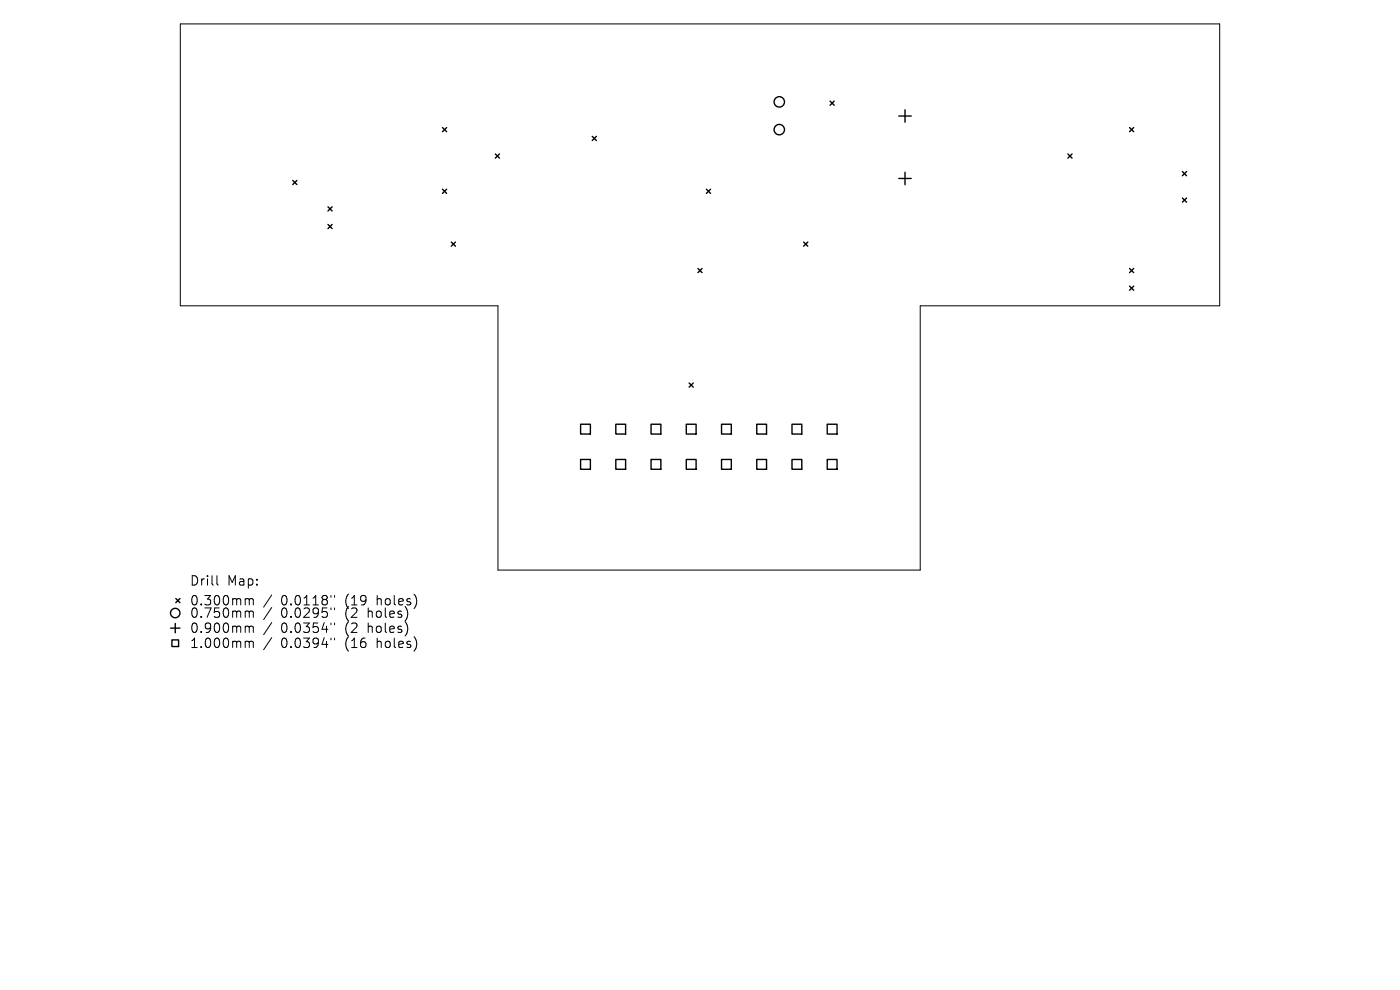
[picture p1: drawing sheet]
<svg xmlns="http://www.w3.org/2000/svg" width="297mm" height="210mm" viewBox="0 0 297 210" stroke-linecap="round" stroke-linejoin="round" font-family="sans-serif">
<defs><g id="words">
<g font-size="2.8">
<text x="40.2" y="124.5">Drill</text>
<text x="48.2" y="124.5">Map:</text>
<text x="40.2" y="128.7">0.300mm</text>
<text x="40.2" y="131.3">0.750mm</text>
<text x="59.6" y="128.7">0.0118&quot;</text>
<text x="59.6" y="131.3">0.0295&quot;</text>
<text x="73.3" y="128.7">(19</text>
<text x="73.3" y="131.3">(2</text>
<text x="78.3" y="131.3">holes)</text>
<text x="80.2" y="128.7">holes)</text>
<text x="40.2" y="134.5">0.900mm</text>
<text x="40.2" y="137.7">1.000mm</text>
<text x="59.6" y="134.5">0.0354&quot;</text>
<text x="59.6" y="137.7">0.0394&quot;</text>
<text x="73.3" y="134.5">(2</text>
<text x="73.3" y="137.7">(16</text>
<text x="78.3" y="134.5">holes)</text>
<text x="80.2" y="137.7">holes)</text>
</g>
</g></defs>
<g fill="none" stroke="#000" stroke-width=".21">
<path d="M38.2 5.1h220.6v59.8h-63.6v56h-89.6v-56h-67.4zM46 122.1v1.7l.3 .3M52.3 127h.3l.3 .3M52.3 129.6h.3l.3 .3M52.3 132.8h.3l.3 .3M52.3 136h.3l.3 .3M52.9 127.3l.3-.3 .4 .1 .1 1.2M52.9 127.3v1M52.9 129.9v1.1M52.9 133.1v1.1M52.9 136.3v1.1M52.9 129.9l.3-.3 .4 .1 .1 1.3"/>
<path d="M52.9 133.1l.3-.3 .4 .1 .1 1.3M52.9 136.3l.3-.3 .4 .1 .1 1.3M57.6 126.2l-1.7 2.6M57.6 128.9l-1.7 2.5M57.6 132.1l-1.7 2.5M57.6 135.3l-1.7 2.5M70.2 126.3v.4M70.2 129v.3M70.2 132.2v.3M70.2 135.4v.3M71 126.3v.4M71 129v.3"/>
<path d="M71 132.2v.3M71 135.4v.3"/>
</g>
<g fill="none" stroke="#000" stroke-width=".29">
<path d="M62.1 38.3l.9 .9M63 38.3l-.9 .9M93.9 27.1l.9 .8M94.8 27.1l-.9 .8M105.1 32.7l.9 .8M106 32.7l-.9 .8M125.6 28.9l.9 .9M126.5 28.9l-.9 .9M176.1 21.5l.9 .8M177 21.5l-.9 .8M190.7 24.6h2.6M190.7 37.9h2.6"/>
<path d="M192 23.3v2.6M192 36.5v2.7M226.5 32.7l.9 .8M227.4 32.7l-.9 .8M239.6 27.1l.9 .8M240.5 27.1l-.9 .8M250.8 36.4l.9 .9M251.7 36.4l-.9 .9M69.6 43.9l.9 .9M69.6 47.6l.9 .9M70.5 43.9l-.9 .9M70.5 47.6l-.9 .9"/>
<path d="M93.9 40.1l.9 .9M94.8 40.1l-.9 .9M95.7 51.3l.9 .9M96.6 51.3l-.9 .9M148.1 57l.8 .8M148.9 57l-.8 .8M149.9 40.1l.8 .9M150.7 40.1l-.8 .9M170.5 51.3l.9 .9M171.4 51.3l-.9 .9M239.6 57l.9 .8M240.5 57l-.9 .8"/>
<path d="M250.8 42l.9 .9M251.7 42l-.9 .9M239.6 60.7l.9 .9M240.5 60.7l-.9 .9M123.2 90h2v2.1h-2zM123.2 97.5h2v2h-2zM130.6 90h2.1v2.1h-2.1zM130.6 97.5h2.1v2h-2.1zM138.1 90h2.1v2.1h-2.1zM138.1 97.5h2.1v2h-2.1zM145.6 90h2.1v2.1h-2.1zM145.6 97.5h2.1v2h-2.1z"/>
<path d="M146.2 81.2l.9 .9M147.1 81.2l-.9 .9M153.1 90h2v2.1h-2zM153.1 97.5h2v2h-2zM160.5 90h2.1v2.1h-2.1zM160.5 97.5h2.1v2h-2.1zM168 90h2.1v2.1h-2.1zM168 97.5h2.1v2h-2.1zM175.5 90h2.1v2.1h-2.1zM175.5 97.5h2.1v2h-2.1zM36.2 133.2h2M36.5 135.7h1.4v1.5h-1.4z"/>
<path d="M37.2 132.2v2M37.3 127l.9 .8M38.2 127l-.9 .8"/>
<circle cx="165.3" cy="21.6" r="1.1"/>
<circle cx="165.3" cy="27.5" r="1.1"/>
<circle cx="37.2" cy="130" r="1"/>
</g>
<use href="#words"/>
</svg>
